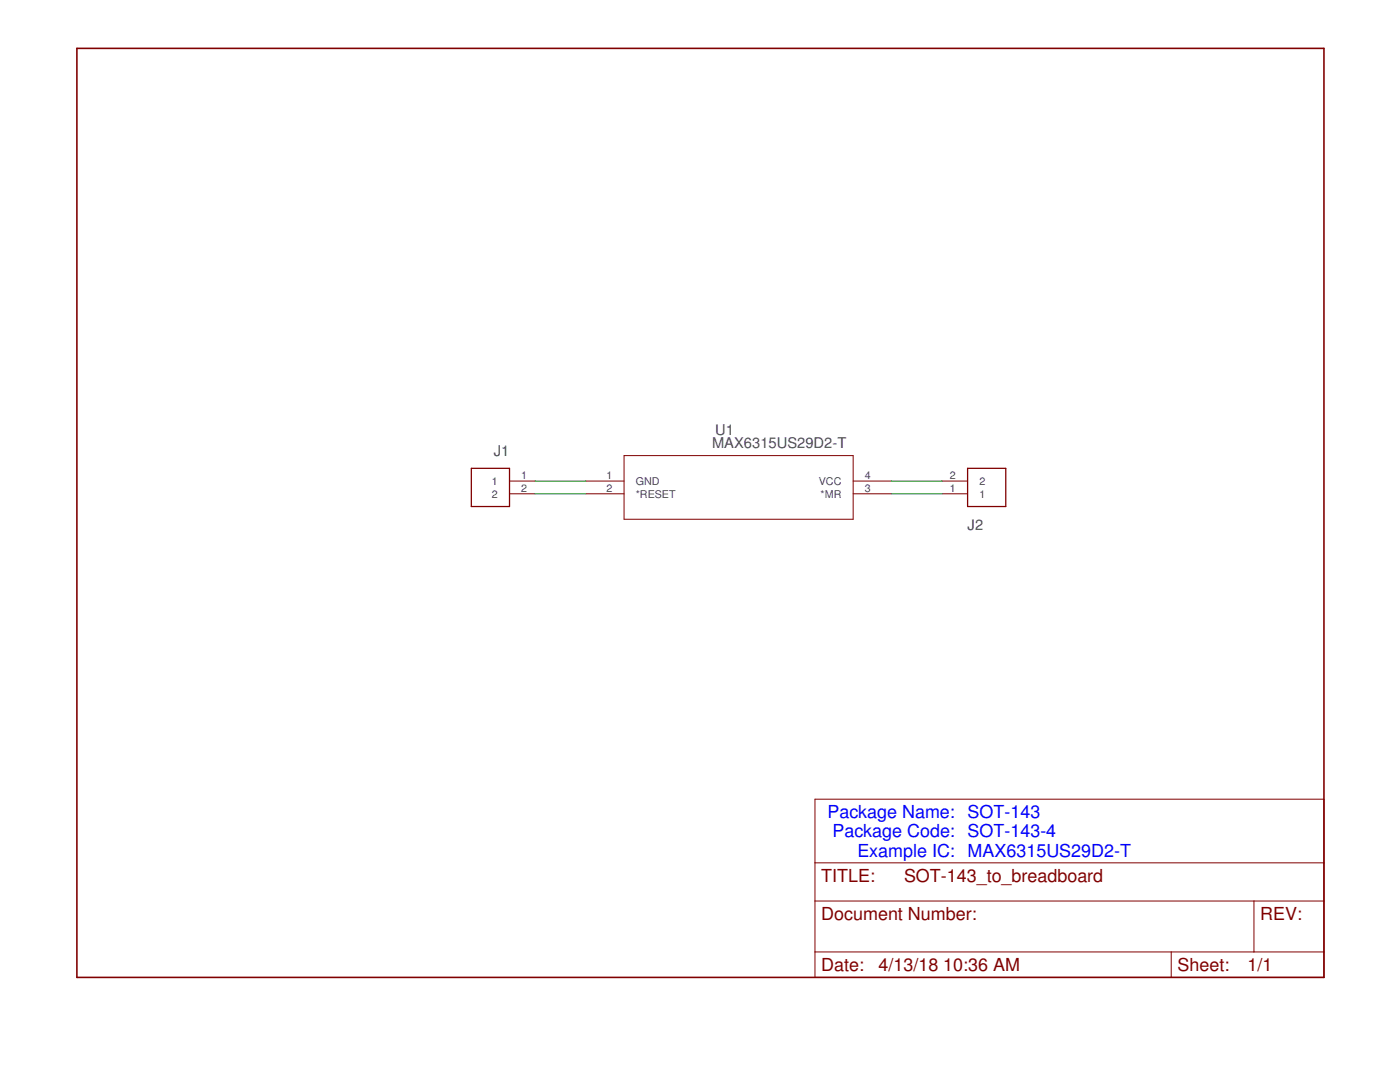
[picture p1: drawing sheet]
<svg xmlns="http://www.w3.org/2000/svg" width="279mm" height="216mm" viewBox="0 0 279 216" stroke-linecap="round" stroke-linejoin="round" font-family="sans-serif">
<defs><g id="words">
<g font-size="3.6" fill="#00f">
<text x="165.1" y="163.3">Package Name:</text>
<text x="166.1" y="167.1">Package Code:</text>
<text x="193.1" y="163.3">SOT-143</text>
<text x="193.1" y="167.1">SOT-143-4</text>
<text x="171.1" y="170.9">Example IC:</text>
<text x="193.1" y="170.9">MAX6315US29D2-T</text>
</g>
<g font-size="3.6" fill="#800000">
<text x="163.9" y="176">TITLE:</text>
<text x="180.4" y="176">SOT-143_to_breadboard</text>
<text x="163.9" y="183.6">Document Number:</text>
<text x="251.5" y="183.6">REV:</text>
<text x="163.9" y="193.8">Date:</text>
<text x="175.3" y="193.8">4/13/18</text>
<text x="188.3" y="193.8">10:36 AM</text>
<text x="235" y="193.8">Sheet:</text>
<text x="249" y="193.8">1/1</text>
</g>
<g font-size="2.9" fill="#505050">
<text x="142.1" y="89.4">MAX6315US29D2-T</text>
<text x="142.7" y="86.9">U1</text>
<text x="98.6" y="90.9">J1</text>
<text x="193.1" y="105.7">J2</text>
</g>
<g font-size="2.1" fill="#505050">
<text x="104" y="95.6">1</text>
<text x="121" y="95.6">1</text>
<text x="172.6" y="95.6">4</text>
<text x="189.6" y="95.6">2</text>
<text x="98.2" y="96.8">1</text>
<text x="98.2" y="99.3">2</text>
<text x="104" y="98.2">2</text>
<text x="121" y="98.2">2</text>
<text x="126.9" y="96.8">GND</text>
<text x="126.9" y="99.3">*RESET</text>
<text x="163.4" y="96.8">VCC</text>
<text x="163.8" y="99.3">*MR</text>
<text x="172.6" y="98.2">3</text>
<text x="189.6" y="98.2">1</text>
<text x="195.4" y="99.3">1</text>
<text x="195.4" y="96.8">2</text>
</g>
</g></defs>
<path d="M15.3 9.7h248.9v185.3h-248.9z" fill="none" stroke="#800000" stroke-width=".32"/>
<g fill="none" stroke="#800000" stroke-width=".2">
<path d="M101.7 96h5.1M101.7 98.5h5.1M116.9 96h7.6M116.9 98.5h7.6M124.5 90.9h45.8v12.7h-45.8zM170.3 96h7.6M170.3 98.5h7.6M188 96h5.1M188 98.5h5.1M162.6 159.5h101.6v35.5h-101.6zM162.6 179.8h101.6M162.6 172.2h101.6"/>
<path d="M250.3 179.8v10.1M162.6 189.9h101.6M233.7 189.9v5.1"/>
</g>
<path d="M94.1 93.5h7.6v7.6h-7.6zM193.1 93.5h7.6v7.6h-7.6z" fill="none" stroke="#800000" stroke-width=".25"/>
<path d="M106.8 96h10.1M106.8 98.5h10.1M177.9 96h10.1M177.9 98.5h10.1" fill="none" stroke="#008000" stroke-width=".2"/>
<use href="#words"/>
</svg>
